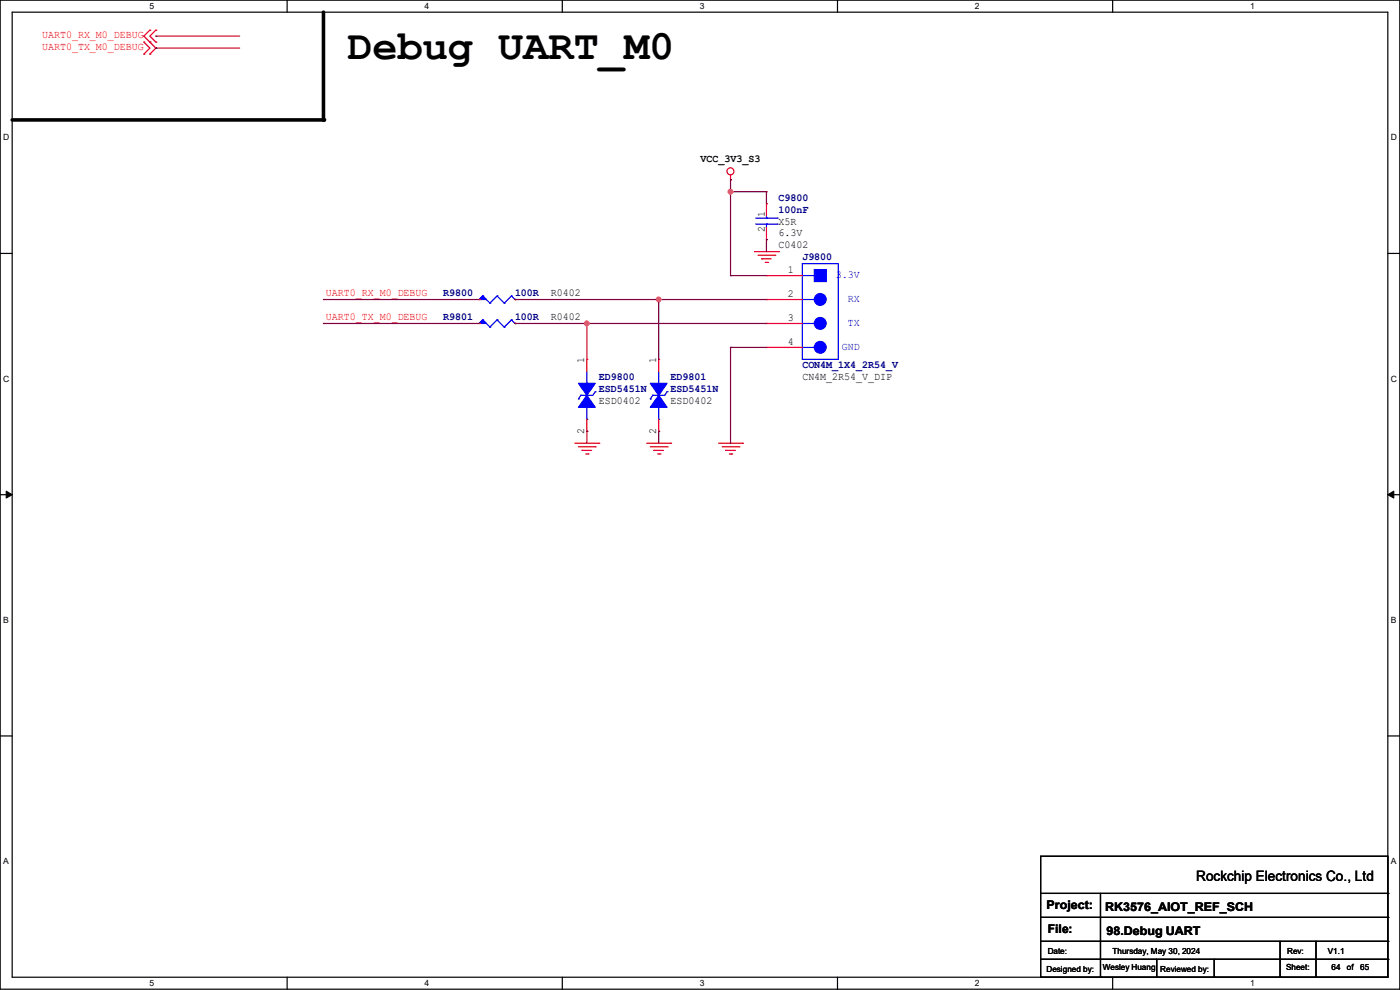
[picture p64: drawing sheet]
<svg xmlns="http://www.w3.org/2000/svg" width="297mm" height="210mm" viewBox="0 0 297 210" stroke-linecap="round" stroke-linejoin="round" font-family="sans-serif">
<defs><g id="words">
<text font-size="8.9" x="73.7" y="12.5">Debug UART_M0</text>
<text font-size="3" x="253.8" y="186.9">Rockchip Electronics Co., Ltd</text>
<g font-size="2.5">
<text x="222" y="192.9">Project:</text>
<text x="222.3" y="198">File:</text>
<text x="234.5" y="193.2">RK3576_AIOT_REF_SCH</text>
<text x="234.7" y="198.2">98.Debug UART</text>
</g>
<g font-size="2.3" fill="#f00">
<text x="8.9" y="8">UART0_RX_M0_DEBUG</text>
<text x="8.9" y="10.5">UART0_TX_M0_DEBUG</text>
<text x="69.1" y="62.8">UART0_RX_M0_DEBUG</text>
<text x="69.1" y="67.9">UART0_TX_M0_DEBUG</text>
</g>
<g font-size="2.3">
<text x="148.6" y="34.4">VCC_3V3_S3</text>
<text x="162.3" y="46" transform="rotate(-90 162.3 46)">1</text>
<text x="165.1" y="47.6">X5R</text>
<text x="162.3" y="49.3" transform="rotate(-90 162.3 49.3)">2</text>
<text x="165.1" y="52.7">C0402</text>
<text x="165.1" y="50.2">6.3V</text>
<text x="167.2" y="57.9">1</text>
<text x="116.9" y="62.9">R0402</text>
<text x="167.2" y="63">2</text>
<text x="116.9" y="67.9">R0402</text>
<text x="167.2" y="68.1">3</text>
<text x="124" y="77" transform="rotate(-90 124 77)">1</text>
<text x="139.2" y="77" transform="rotate(-90 139.2 77)">1</text>
<text x="167.2" y="73.2">4</text>
<text x="170.2" y="80.6">CN4M_2R54_V_DIP</text>
<text x="127" y="85.7">ESD0402</text>
<text x="142.3" y="85.7">ESD0402</text>
<text x="124" y="92" transform="rotate(-90 124 92)">2</text>
<text x="139.2" y="92" transform="rotate(-90 139.2 92)">2</text>
</g>
<g font-size="2.3" fill="#000080">
<text x="165.1" y="42.5">C9800</text>
<text x="165.1" y="45.1">100nF</text>
<text x="170.2" y="55.2">J9800</text>
<text x="94" y="62.9">R9800</text>
<text x="109.3" y="62.9">100R</text>
<text x="94" y="67.9">R9801</text>
<text x="109.3" y="67.9">100R</text>
<text x="127" y="80.6">ED9800</text>
<text x="127" y="83.2">ESD5451N</text>
<text x="142.3" y="80.6">ED9801</text>
<text x="142.3" y="83.2">ESD5451N</text>
<text x="170.2" y="78.1">CON4M_1X4_2R54_V</text>
</g>
<g font-size="2.3" fill="#00f">
<text x="177.3" y="59.1">3.3V</text>
<text x="179.9" y="64.1">RX</text>
<text x="179.9" y="69.2">TX</text>
<text x="178.6" y="74.3">GND</text>
</g>
<g font-size="1.8">
<text x="31.7" y="1.9">5</text>
<text x="90.1" y="1.9">4</text>
<text x="148.5" y="1.9">3</text>
<text x="206.8" y="1.9">2</text>
<text x="265.2" y="1.9">1</text>
<text x=".7" y="29.8">D</text>
<text x="295.1" y="29.8">D</text>
<text x=".7" y="80.9">C</text>
<text x="295.1" y="80.9">C</text>
<text x=".7" y="132.1">B</text>
<text x="295.1" y="132.1">B</text>
<text x=".7" y="183.3">A</text>
<text x="295.1" y="183.3">A</text>
<text x="222.3" y="202.3">Date:</text>
<text x="236" y="202.3">Thursday, May 30, 2024</text>
<text x="273.1" y="202.3">Rev:</text>
<text x="281.7" y="202.3">V1.1</text>
<text x="31.7" y="209.2">5</text>
<text x="90.1" y="209.2">4</text>
<text x="148.5" y="209.2">3</text>
<text x="206.8" y="209.2">2</text>
<text x="222" y="206.1">Designed by:</text>
<text x="234" y="205.9">Wesley Huang</text>
<text x="246.2" y="206.1">Reviewed by:</text>
<text x="265.2" y="209.2">1</text>
<text x="272.8" y="205.9">Sheet:</text>
<text x="282.5" y="205.9">64</text>
<text x="285.7" y="205.9">of</text>
<text x="288.6" y="205.9">65</text>
</g>
</g></defs>
<path d="M0 0h297v209.8h-297zM2.6 2.6h291.8v204.7h-291.8z" fill="none" stroke="#000" stroke-width=".25"/>
<g fill="#fff">
<path d="M31.7 .3h1v2h-1z"/>
<path d="M31.7 207.6h1v1.9h-1z"/>
</g>
<path d="M60.9 0v2.6M60.9 207.3v2.5" fill="none" stroke="#000" stroke-width=".25"/>
<g fill="#fff">
<path d="M90.1 .3h1v2h-1z"/>
<path d="M90.1 207.6h1v1.9h-1z"/>
</g>
<path d="M119.3 0v2.6M119.3 207.3v2.5" fill="none" stroke="#000" stroke-width=".25"/>
<g fill="#fff">
<path d="M148.5 .3h.9v2h-.9z"/>
<path d="M148.5 207.6h.9v1.9h-.9z"/>
</g>
<path d="M177.7 0v2.6M177.7 207.3v2.5" fill="none" stroke="#000" stroke-width=".25"/>
<g fill="#fff">
<path d="M206.8 .3h1v2h-1z"/>
<path d="M206.8 207.6h1v1.9h-1z"/>
</g>
<path d="M236.1 0v2.6M236.1 207.3v2.5" fill="none" stroke="#000" stroke-width=".25"/>
<g fill="#fff">
<path d="M265.2 .3h1v2h-1z"/>
<path d="M265.2 207.6h1v1.9h-1z"/>
<path d="M.7 28.2h1.2v1.9h-1.2z"/>
<path d="M295.1 28.2h1.2v1.9h-1.2z"/>
<path d="M.7 79.3h1.2v2h-1.2z"/>
<path d="M295.1 79.3h1.2v2h-1.2z"/>
</g>
<path d="M0 53.8h2.6M294.4 53.8h2.6" fill="none" stroke="#000" stroke-width=".25"/>
<g fill="#fff">
<path d="M.7 130.5h1.2v2h-1.2z"/>
<path d="M295.1 130.5h1.1v2h-1.1z"/>
</g>
<path d="M0 104.9h2.6M294.4 104.9h2.6" fill="none" stroke="#000" stroke-width=".25"/>
<path d="M1.3 104.2l1.3 .7-1.3 .8zM294.4 104.9l1.3-.7v1.5z" fill="#000" stroke="#000" stroke-width=".21"/>
<g fill="#fff">
<path d="M.7 181.7h1.2v2h-1.2z"/>
<path d="M295.1 181.7h1.1v2h-1.1z"/>
</g>
<g fill="none" stroke="#000" stroke-width=".25">
<path d="M0 156.1h2.6M294.4 156.1h2.6M220.8 181.7h73.6v25.6h-73.6zM220.8 189.5h73.6M220.8 194.6h73.6M220.8 199.7h73.6M233.5 189.5v17.8M271.6 199.7v7.6M279.2 199.7v7.6M294.4 189.5h.1M294.4 194.6h.1M294.4 199.7h.1"/>
<path d="M220.8 203.5h73.6M233.5 207.3h.1M245.4 207.3h.1M245.4 203.5v3.8M257.6 207.3h.1M257.6 203.5v3.8M271.6 207.3h.1M279.2 207.3h.1M294.4 203.5h.1"/>
</g>
<path d="M68.6 2.6v22.8h-66" fill="none" stroke="#000" stroke-width=".76"/>
<circle cx="68.6" cy="25.4" r=".38" fill="#000"/>
<g fill="none" stroke="#f00" stroke-width=".25">
<path d="M30.5 11.5h.1M30.5 8.9h.1M30.5 8.9l1.3 1.3-1.3 1.3M31.8 8.9h.1M31.8 6.4h.1M31.8 11.5h.1M31.8 6.4l-1.3 1.3 2.6 2.5-1.3 1.3M33.1 8.9h.1M33.1 6.4h.1M33.1 6.4l-1.3 1.3 1.3 1.2M155 38.1h.1M155 37.1v1"/>
<path d="M160.1 53.4h5M160.8 54.1h3.6M161.6 54.9h.1M161.6 54.9h2M162.3 55.7h.6M162.6 43.2h.1M162.6 50.8h.1M162.6 58.5h.1M162.6 43.2v2.6M162.6 48.3v2.5M162.6 58.5h7.6M162.9 55.7h.1"/>
<path d="M164.4 54.1h.1M165.1 53.4h.1M101.6 63.5h.1M101.6 68.6h.1M109.3 63.5h.1M109.3 68.6h.1M124.5 76.2h.1M124.5 76.2v2.6M139.7 76.2h.1M139.7 76.2v2.6M162.6 63.5h.1M162.6 68.6h.1"/>
<path d="M162.6 73.7h.1M162.6 63.5h7.6M162.6 68.6h7.6M162.6 73.7h7.6M122 94h5M122.7 94.8h3.6M123.5 95.5h.1M123.5 95.5h2M124.2 96.3h.6M124.5 91.5h.1M124.5 88.9v2.6M124.8 96.3h.1"/>
<path d="M126.3 94.8h.1M127 94h.1M137.2 94h5.1M138 94.8h3.5M138.7 95.5h.1M138.7 95.5h2.1M139.5 96.3h.5M139.7 91.5h.1M139.7 88.9v2.6M140 96.3h.1M141.5 94.8h.1M142.3 94h.1"/>
<path d="M152.4 94h5.1M153.2 94.8h3.6M154 95.5h.1M154 95.5h2M154.7 96.3h.5M155.2 96.3h.1M156.8 94.8h.1M157.5 94h.1"/>
<circle cx="155" cy="36.3" r=".74"/>
</g>
<g fill="none" stroke="#00f" stroke-width=".25">
<path d="M160.3 47.5h4.6M160.3 46.3h4.6M162.6 46.3h.1M162.6 47.5h.1M162.6 45.8v.5M162.6 47.5v.8M164.9 47.5h.1M164.9 46.3h.1M170.2 55.9h7.6v20.3h-7.6zM170.2 58.5h2.6M172.8 58.5h.1M102.4 62.8h.1"/>
<path d="M102.4 67.9h.1M102.4 62.8l-.8 .7M102.4 62.8l1.5 1.5M102.4 67.9l-.8 .7M102.4 67.9l1.5 1.5M103.9 64.3h.1M103.9 69.4h.1M105.5 62.8h.1M105.5 67.9h.1M105.5 62.8l-1.6 1.5M105.5 62.8l1.5 1.5M105.5 67.9l-1.6 1.5"/>
<path d="M105.5 67.9l1.5 1.5M107 64.3h.1M107 69.4h.1M108.5 62.8h.1M108.5 67.9h.1M108.5 62.8l-1.5 1.5M108.5 62.8l.8 .7M108.5 67.9l-1.5 1.5M108.5 67.9l.8 .7M109.3 63.5h.1M109.3 68.6h.1M124.5 78.8v2.5"/>
<path d="M139.7 78.8v2.5M170.2 73.7h2.6M170.2 68.6h2.6M170.2 63.5h2.6M172.8 73.7h.1M172.8 68.6h.1M172.8 63.5h.1M122.7 84.6h.1M123.2 83.9h.1M123.2 83.9l-.5 .7M124.5 81.3h.1M124.5 88.9h.1"/>
<path d="M124.5 86.4v2.5M126.3 83.1h.1M126.3 83.1l-.5 .8h-2.6M138 84.6h.1M138.5 83.9h.1M138.5 83.9l-.5 .7M139.7 81.3h.1M139.7 88.9h.1M139.7 86.4v2.5M141.5 83.1h.1M141.5 83.1l-.5 .8h-2.5"/>
</g>
<g fill="#00f" stroke="#00f" stroke-width=".25">
<path d="M102.4 62.8l.8 .7h-1.6z"/>
<path d="M101.6 68.6l.8-.7 .8 .7z"/>
<path d="M122.7 81.3h3.6l-1.8 2.6z" fill-rule="evenodd"/>
<path d="M124.5 83.9l1.8 2.5h-3.6z" fill-rule="evenodd"/>
<path d="M138 81.3h3.5l-1.8 2.6z" fill-rule="evenodd"/>
<path d="M139.7 83.9l1.8 2.5h-3.5z" fill-rule="evenodd"/>
<path d="M172.8 57.2h2.5v2.5h-2.5z" fill-rule="evenodd"/>
<circle cx="174" cy="73.7" r="1.25"/>
<circle cx="174" cy="68.6" r="1.25"/>
<circle cx="174" cy="63.5" r="1.25"/>
</g>
<g fill="none" stroke="#800040" stroke-width=".25">
<path d="M33.1 10.2h.1M33.1 7.7h.1M33.1 10.2h17.7M33.1 7.7h17.7M155 38.1h.1M155 38.1v20.4M155 40.7h.1M155 58.5h.1M155 40.7h7.6M155 58.5h7.6M162.6 40.7h.1M162.6 50.8h.1"/>
<path d="M162.6 40.7v2.5M162.6 50.8v2.6M68.6 63.5h.1M68.6 68.6h.1M68.6 63.5h33M68.6 68.6h33M109.3 63.5h.1M109.3 68.6h.1M109.3 63.5h53.3M109.3 68.6h53.3M124.5 68.6h.1M124.5 68.6v7.6"/>
<path d="M139.7 63.5h.1M139.7 63.5v12.7M155 73.7h.1M155 73.7v20.3M155 73.7h7.6M124.5 91.5h.1M124.5 91.5v2.5M139.7 91.5h.1M139.7 91.5v2.5"/>
</g>
<g fill="#f0f" stroke="#f0f" stroke-width=".25">
<circle cx="155" cy="40.7" r=".49"/>
<circle cx="139.7" cy="63.5" r=".49"/>
<circle cx="124.5" cy="68.6" r=".49"/>
</g>
<use href="#words"/>
</svg>
